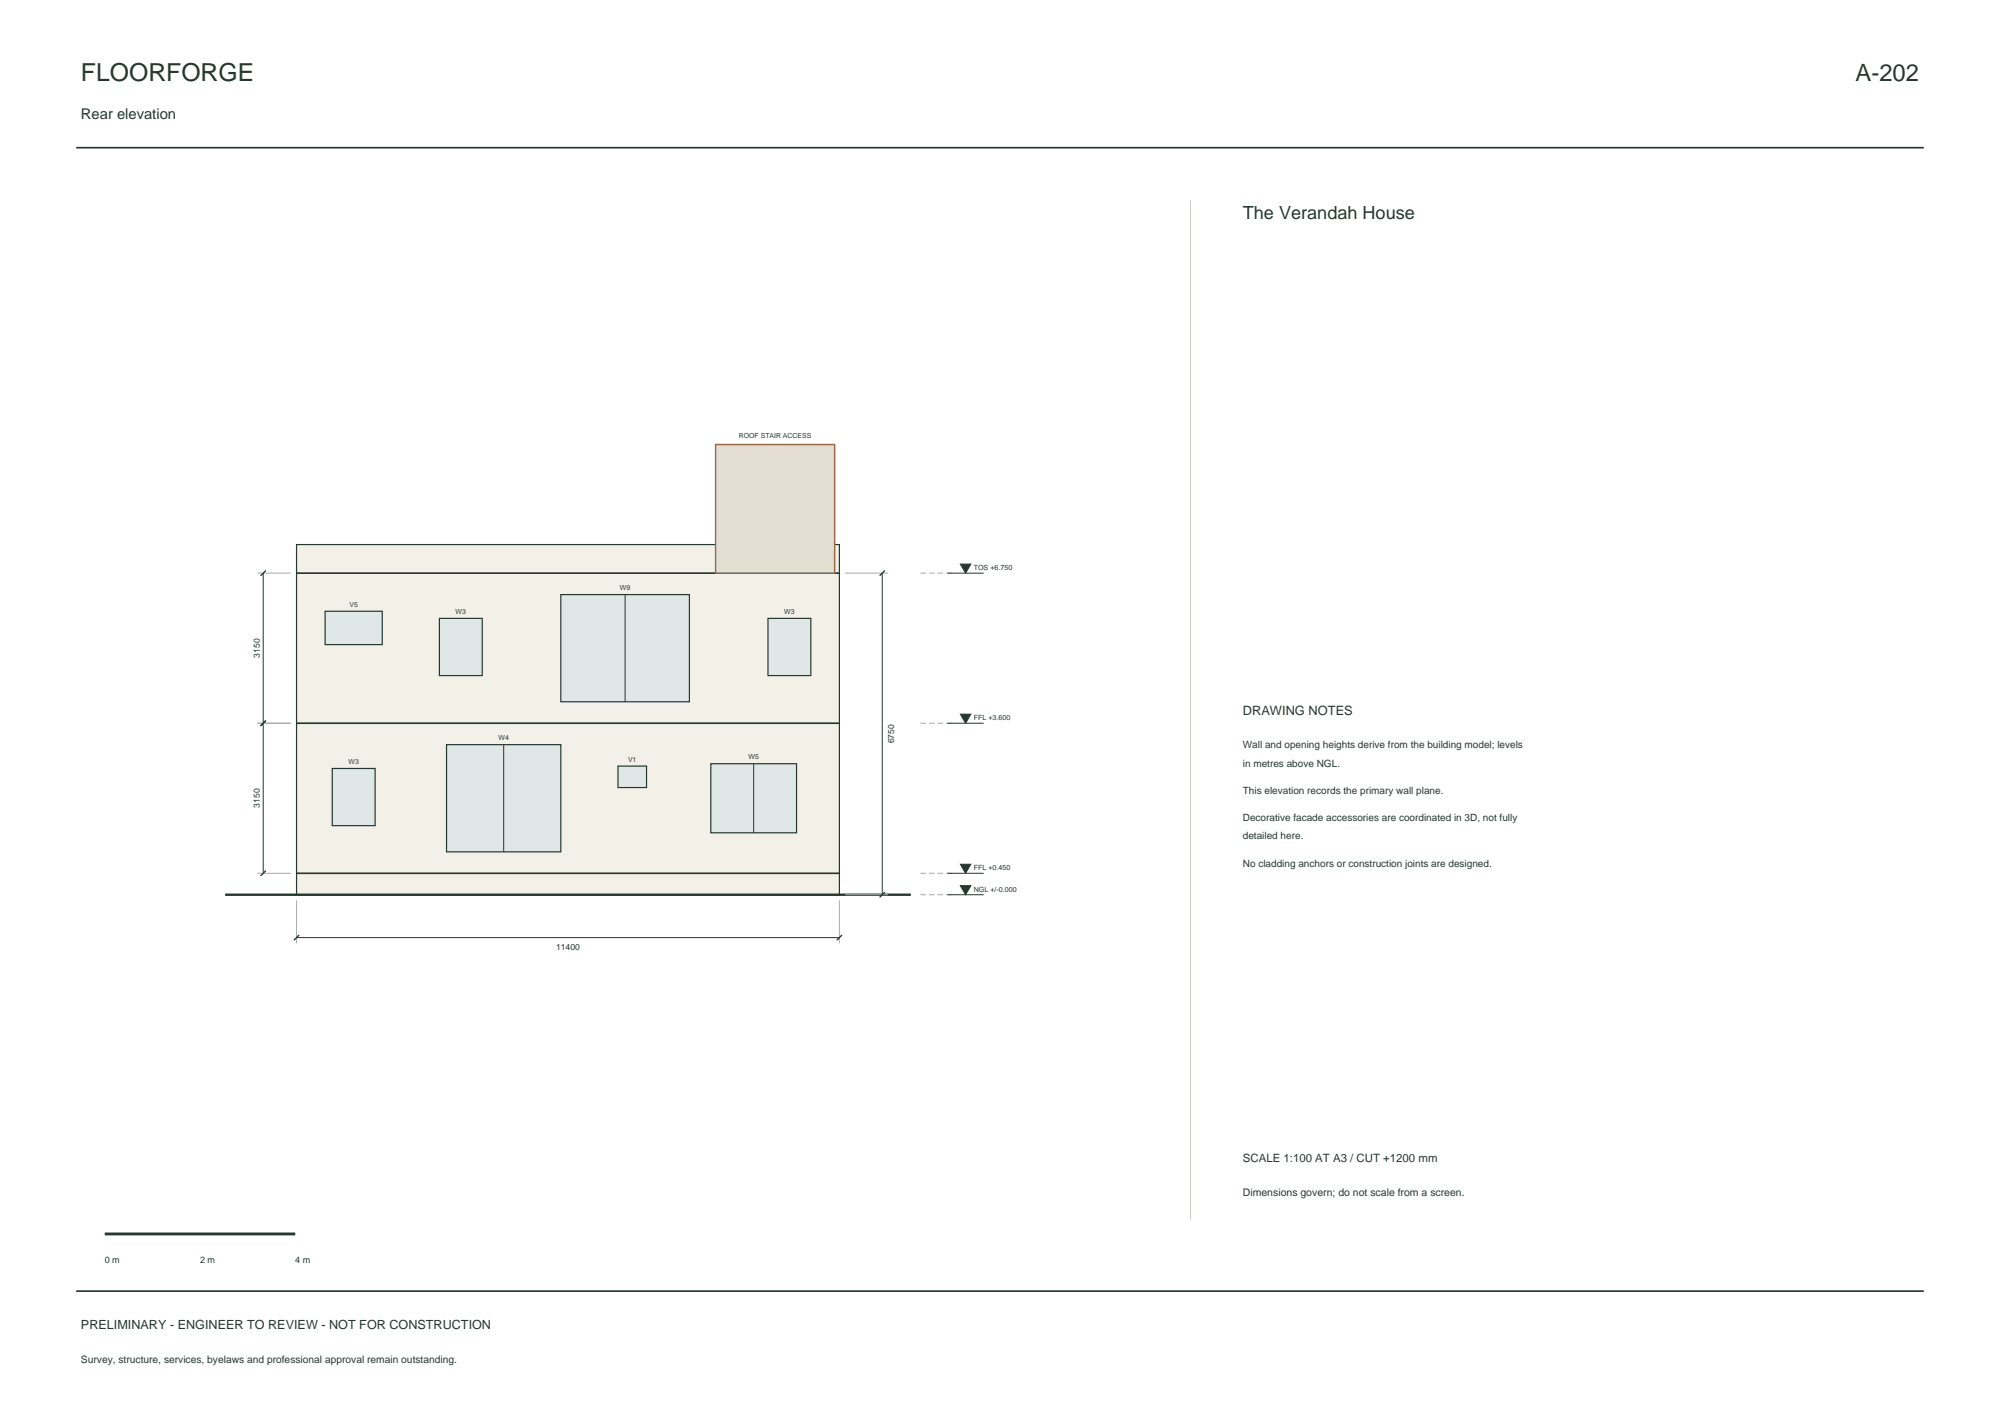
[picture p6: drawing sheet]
<svg xmlns="http://www.w3.org/2000/svg" width="420mm" height="297mm" viewBox="0 0 420 297" stroke-linecap="round" stroke-linejoin="round" font-family="sans-serif">
<defs><g id="words">
<text font-size="5.2" fill="#25372f" x="17" y="17">FLOORFORGE</text>
<text font-size="5" fill="#25372f" x="389.7" y="17">A-202</text>
<text font-size="3.8" fill="#25372f" x="261" y="46">The Verandah House</text>
<text font-size="3.1" fill="#25372f" x="17" y="25">Rear elevation</text>
<text font-size="2.7" fill="#25372f" x="261" y="150">DRAWING NOTES</text>
<text font-size="2.6" fill="#25372f" x="17" y="279">PRELIMINARY - ENGINEER TO REVIEW - NOT FOR CONSTRUCTION</text>
<text font-size="2.4" fill="#25372f" x="261" y="244">SCALE 1:100 AT A3 / CUT +1200 mm</text>
<text font-size="2.2" fill="#25372f" x="261" y="251">Dimensions govern; do not scale from a screen.</text>
<g font-size="2.1" fill="#25372f">
<text x="261" y="157">Wall and opening heights derive from the building model; levels</text>
<text x="261" y="160.9">in metres above NGL.</text>
<text x="261" y="166.6">This elevation records the primary wall plane.</text>
<text x="261" y="172.3">Decorative facade accessories are coordinated in 3D, not fully</text>
<text x="261" y="176.2">detailed here.</text>
<text x="261" y="181.9">No cladding anchors or construction joints are designed.</text>
<text x="17" y="286">Survey, structure, services, byelaws and professional approval remain outstanding.</text>
</g>
<g font-size="1.9" fill="#25372f">
<text x="22" y="265">0 m</text>
<text x="42" y="265">2 m</text>
<text x="62" y="265">4 m</text>
</g>
<g font-size="1.8" fill="#25372f">
<text x="54.6" y="138.1" transform="rotate(-90 54.6 138.1)">3150</text>
<text x="187.8" y="156.1" transform="rotate(-90 187.8 156.1)">6750</text>
<text x="54.6" y="169.6" transform="rotate(-90 54.6 169.6)">3150</text>
<text x="116.8" y="199.3">11400</text>
</g>
<g font-size="1.5" fill="#25372f">
<text x="204.5" y="119.7">TOS +6.750</text>
<text x="204.5" y="151.2">FFL +3.600</text>
<text x="204.5" y="182.7">FFL +0.450</text>
<text x="204.5" y="187.2">NGL +/-0.000</text>
</g>
<g font-size="1.4" fill="#25372f">
<text x="155.2" y="92">ROOF STAIR ACCESS</text>
<text x="130.2" y="123.9">W9</text>
<text x="73.4" y="127.4">V5</text>
<text x="95.7" y="128.9">W3</text>
<text x="164.7" y="128.9">W3</text>
<text x="104.7" y="155.4">W4</text>
<text x="73.2" y="160.4">W3</text>
<text x="131.9" y="159.9">V1</text>
<text x="157.2" y="159.4">W5</text>
</g>
</g></defs>
<path d="M16 31h388M16 271h388" fill="none" stroke="#25372f" stroke-width=".35"/>
<path d="M62.3 114.3h114v73.5h-114z" fill-rule="evenodd" fill="#f2f0e7" stroke="#25372f" stroke-width=".25"/>
<path d="M47.3 187.8h144" fill="none" stroke="#25372f" stroke-width=".5"/>
<path d="M62.3 120.3h114M62.3 151.8h114M62.3 183.3h114" fill="none" stroke="#25372f" stroke-width=".35"/>
<path d="M150.3 93.3h25v27h-25z" fill-rule="evenodd" fill="#e3ddd2" stroke="#9e653f" stroke-width=".3"/>
<g fill="#dfe8e7" stroke="#25372f" stroke-width=".25">
<path d="M69.8 161.3h9v12h-9z" fill-rule="evenodd"/>
<path d="M93.8 156.3h24v22.5h-24z" fill-rule="evenodd"/>
</g>
<path d="M105.8 156.3v22.5" fill="none" stroke="#25372f" stroke-width=".21"/>
<g fill="#dfe8e7" stroke="#25372f" stroke-width=".25">
<path d="M129.8 160.8h6v4.5h-6z" fill-rule="evenodd"/>
<path d="M149.3 160.3h18v14.5h-18z" fill-rule="evenodd"/>
</g>
<path d="M158.3 160.3v14.5" fill="none" stroke="#25372f" stroke-width=".21"/>
<g fill="#dfe8e7" stroke="#25372f" stroke-width=".25">
<path d="M68.3 128.3h12v7h-12z" fill-rule="evenodd"/>
<path d="M92.3 129.8h9v12h-9z" fill-rule="evenodd"/>
<path d="M117.8 124.8h27v22.5h-27z" fill-rule="evenodd"/>
</g>
<path d="M131.3 124.8v22.5" fill="none" stroke="#25372f" stroke-width=".21"/>
<path d="M161.3 129.8h9v12h-9z" fill-rule="evenodd" fill="#dfe8e7" stroke="#25372f" stroke-width=".25"/>
<path d="M54.1 120.3h7M177.5 120.3h9M54.1 151.8h7M54.1 183.3h7M62.3 189v9M176.3 189v9M177.5 187.8h9" fill="none" stroke="#a8afa4" stroke-width=".21"/>
<path d="M55.3 120.3v63M185.3 120.3v67.5M199 120.3h7.6M199 151.8h7.6M62.3 196.8h114M199 187.8h7.6M199 183.3h7.6" fill="none" stroke="#25372f" stroke-width=".21"/>
<path d="M55.8 119.8l-1.1 1.1M185.8 119.8l-1.1 1.1M55.8 151.3l-1.1 1.1M55.8 182.7l-1.1 1.1M62.8 196.2l-1.1 1.2M176.8 196.2l-1.1 1.2M185.8 187.2l-1.1 1.1" fill="none" stroke="#25372f" stroke-width=".28"/>
<path d="M193.3 120.3h7M193.3 151.8h7M193.3 187.8h7M193.3 183.3h7" fill="none" stroke="#a8afa4" stroke-width=".21" stroke-dasharray="1.2 .6" stroke-linecap="butt"/>
<g fill="#25372f" stroke="#25372f" stroke-width=".21">
<path d="M201.7 185.9h2.2l-1.1 1.9z"/>
<path d="M201.7 181.4h2.2l-1.1 1.9z"/>
<path d="M201.7 149.9h2.2l-1.1 1.9z"/>
<path d="M201.7 118.4h2.2l-1.1 1.9z"/>
</g>
<path d="M250 42v214" fill="none" stroke="#c9d0c7" stroke-width=".21"/>
<path d="M22 259h40" fill="none" stroke="#25372f" stroke-width=".6"/>
<use href="#words"/>
</svg>
